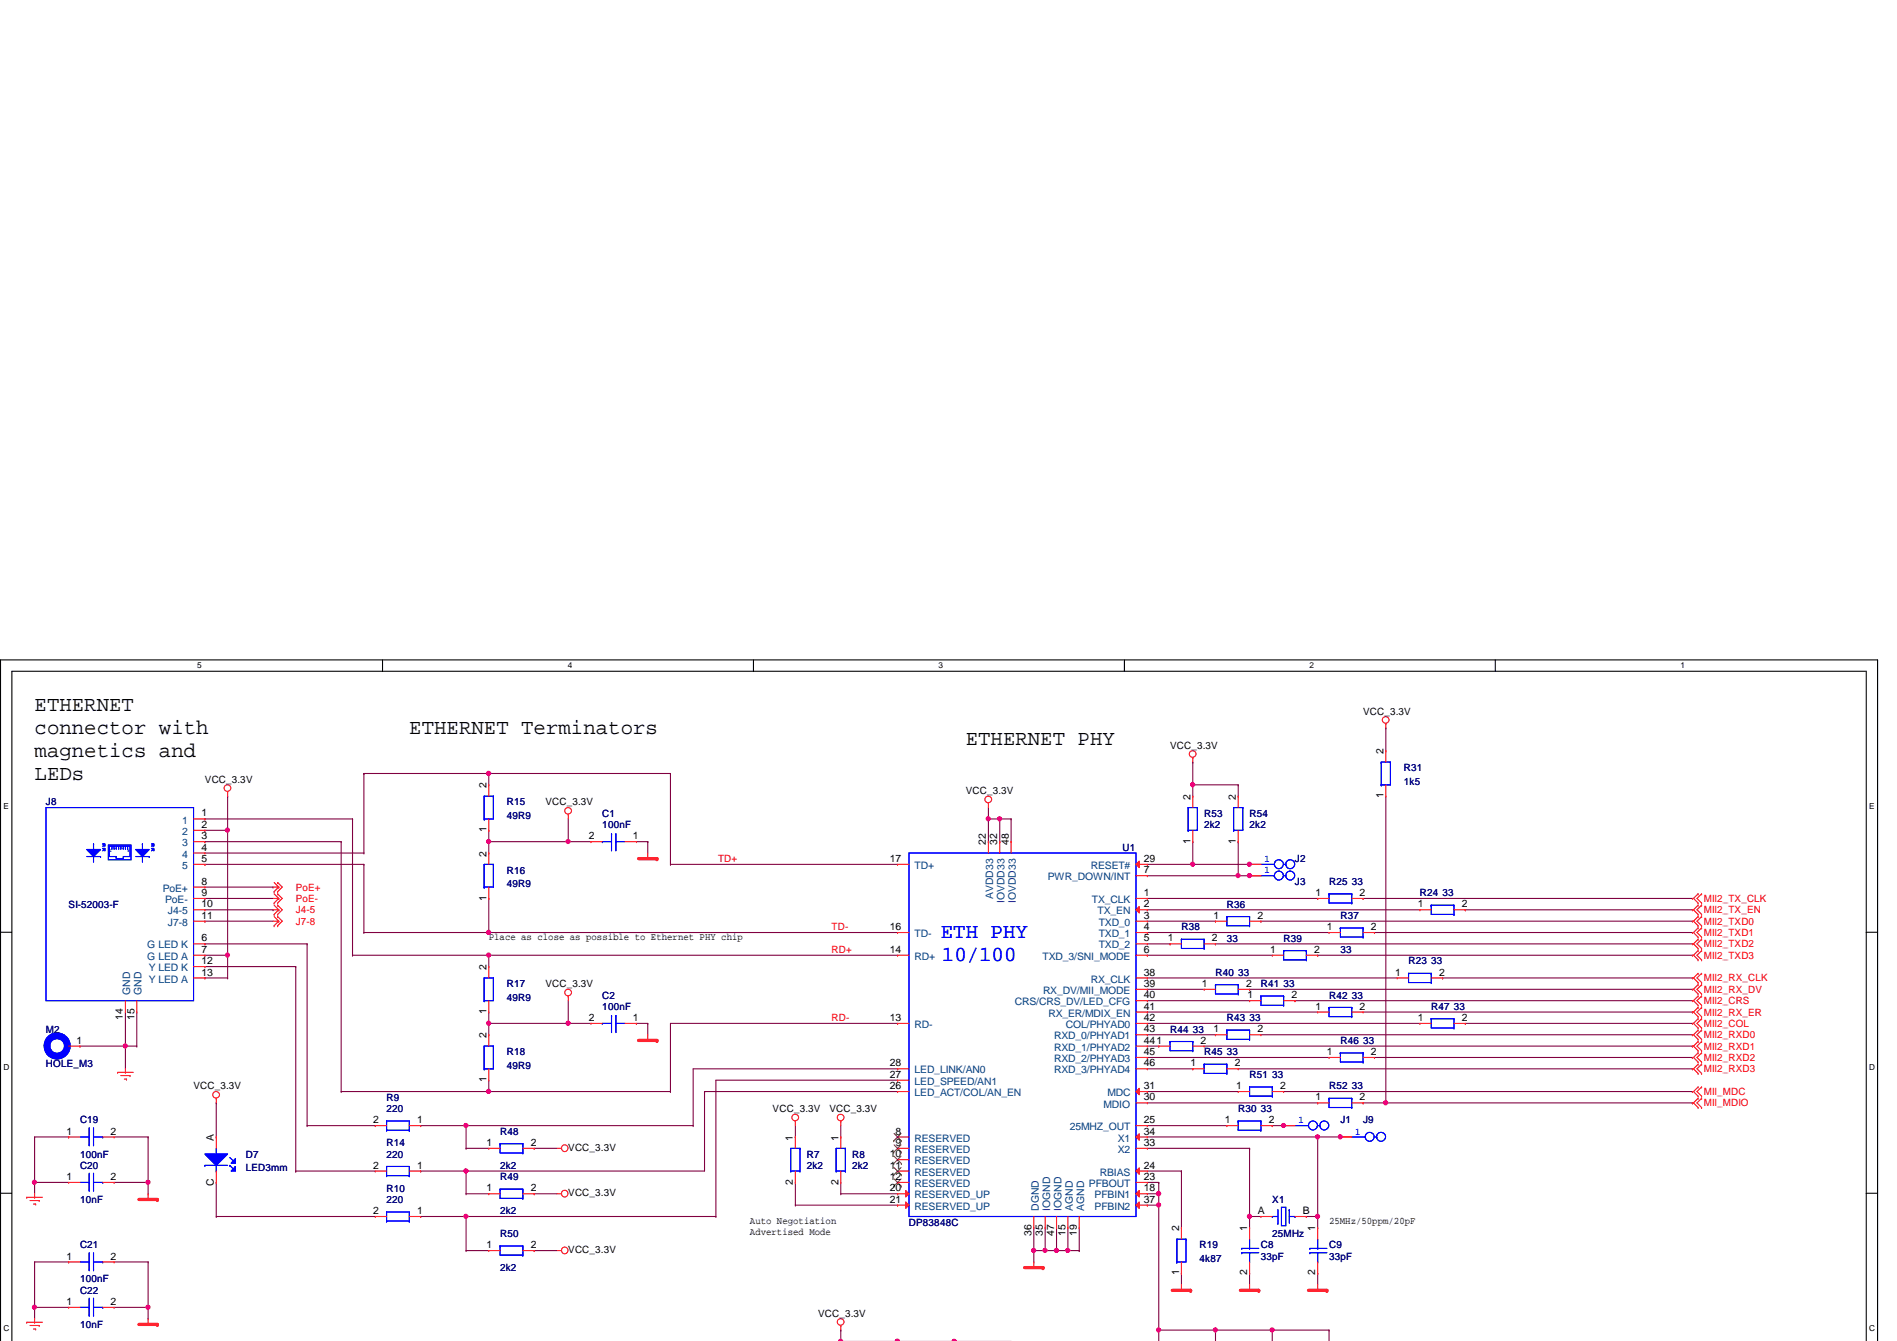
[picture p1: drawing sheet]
<svg xmlns="http://www.w3.org/2000/svg" width="297mm" height="210mm" viewBox="0 0 297 210" stroke-linecap="round" stroke-linejoin="round" font-family="sans-serif">
<defs><g id="words">
<g font-size="3.3">
<text x="5.4" y="111.3">ETHERNET</text>
<text x="5.4" y="114.9">connector with</text>
<text x="5.4" y="118.5">magnetics and</text>
<text x="64.1" y="114.9">ETHERNET Terminators</text>
<text x="151.2" y="116.6">ETHERNET PHY</text>
<text x="5.4" y="122.1">LEDs</text>
</g>
<g font-size="3.3" fill="#00f">
<text x="147.3" y="146.9">ETH PHY</text>
<text x="147.5" y="150.4">10/100</text>
</g>
<g font-size="1.6">
<text x="213.4" y="111.8">VCC_3.3V</text>
<text x="183.2" y="117.2">VCC_3.3V</text>
<text x="216.6" y="118.1" transform="rotate(-90 216.6 118.1)">2</text>
<text x="32.1" y="122.5">VCC_3.3V</text>
<text x="76.2" y="123.4" transform="rotate(-90 76.2 123.4)">2</text>
<text x="151.2" y="124.3">VCC_3.3V</text>
<text x="186.4" y="125.2" transform="rotate(-90 186.4 125.2)">2</text>
<text x="193.5" y="125.2" transform="rotate(-90 193.5 125.2)">2</text>
<text x="216.6" y="125" transform="rotate(-90 216.6 125)">1</text>
<text x="31.5" y="127.8">1</text>
<text x="31.5" y="129.6">2</text>
<text x="31.5" y="131.4">3</text>
<text x="76.2" y="130.3" transform="rotate(-90 76.2 130.3)">1</text>
<text x="85.4" y="126.1">VCC_3.3V</text>
<text x="92.2" y="131.4">2</text>
<text x="99.1" y="131.4">1</text>
<text x="31.5" y="133.1">4</text>
<text x="31.5" y="134.9">5</text>
<text x="76.2" y="134.1" transform="rotate(-90 76.2 134.1)">2</text>
<text x="139.3" y="134.9">17</text>
<text x="154.4" y="132.3" transform="rotate(-90 154.4 132.3)">22</text>
<text x="156.2" y="132.3" transform="rotate(-90 156.2 132.3)">32</text>
<text x="157.9" y="132.3" transform="rotate(-90 157.9 132.3)">48</text>
<text x="179.1" y="136.7">7</text>
<text x="179.1" y="134.9">29</text>
<text x="186.4" y="132.1" transform="rotate(-90 186.4 132.1)">1</text>
<text x="193.5" y="132.1" transform="rotate(-90 193.5 132.1)">1</text>
<text x="31.5" y="138.5">8</text>
<text x="31.5" y="140.3">9</text>
<text x="31.5" y="142">10</text>
<text x="31.5" y="143.8">11</text>
<text x="76.2" y="141" transform="rotate(-90 76.2 141)">1</text>
<text x="179.1" y="140.3">1</text>
<text x="179.1" y="142">2</text>
<text x="179.1" y="143.8">3</text>
<text x="190" y="143.8">1</text>
<text x="196.9" y="143.8">2</text>
<text x="206" y="140.3">1</text>
<text x="212.9" y="140.3">2</text>
<text x="222" y="142">1</text>
<text x="228.9" y="142">2</text>
<text x="31.5" y="147.4">6</text>
<text x="31.5" y="149.1">7</text>
<text x="76.5" y="147.2">Place as close as possible to Ethernet PHY chip</text>
<text x="139.3" y="149.1">14</text>
<text x="139.3" y="145.6">16</text>
<text x="179.1" y="145.6">4</text>
<text x="179.1" y="147.4">5</text>
<text x="179.1" y="149.1">6</text>
<text x="182.9" y="147.4">1</text>
<text x="189.8" y="147.4">2</text>
<text x="198.9" y="149.1">1</text>
<text x="205.8" y="149.1">2</text>
<text x="207.8" y="145.6">1</text>
<text x="214.7" y="145.6">2</text>
<text x="31.5" y="150.9">12</text>
<text x="31.5" y="152.7">13</text>
<text x="76.2" y="151.8" transform="rotate(-90 76.2 151.8)">2</text>
<text x="85.4" y="154.5">VCC_3.3V</text>
<text x="179.1" y="152.7">38</text>
<text x="179.1" y="154.5">39</text>
<text x="188.2" y="154.5">1</text>
<text x="195.1" y="154.5">2</text>
<text x="218.4" y="152.7">1</text>
<text x="225.3" y="152.7">2</text>
<text x="19.3" y="159.6" transform="rotate(-90 19.3 159.6)">14</text>
<text x="21" y="159.6" transform="rotate(-90 21 159.6)">15</text>
<text x="76.2" y="158.7" transform="rotate(-90 76.2 158.7)">1</text>
<text x="92.2" y="159.8">2</text>
<text x="99.1" y="159.8">1</text>
<text x="139.3" y="159.8">13</text>
<text x="179.1" y="156.3">40</text>
<text x="179.1" y="158">41</text>
<text x="179.1" y="159.8">42</text>
<text x="179.1" y="161.6">43</text>
<text x="190" y="161.6">1</text>
<text x="195.3" y="156.3">1</text>
<text x="196.9" y="161.6">2</text>
<text x="202.2" y="156.3">2</text>
<text x="206" y="158">1</text>
<text x="212.9" y="158">2</text>
<text x="222" y="159.8">1</text>
<text x="228.9" y="159.8">2</text>
<text x="12" y="163.4">1</text>
<text x="76.2" y="162.5" transform="rotate(-90 76.2 162.5)">2</text>
<text x="139.3" y="166.9">28</text>
<text x="179.1" y="163.4">441</text>
<text x="179.1" y="165.1">45</text>
<text x="179.1" y="166.9">46</text>
<text x="186.4" y="166.9">1</text>
<text x="188" y="163.4">2</text>
<text x="193.3" y="166.9">2</text>
<text x="207.8" y="165.1">1</text>
<text x="214.7" y="165.1">2</text>
<text x="30.3" y="170.5">VCC_3.3V</text>
<text x="76.2" y="169.4" transform="rotate(-90 76.2 169.4)">1</text>
<text x="139.3" y="170.5">26</text>
<text x="139.3" y="168.7">27</text>
<text x="179.1" y="172.3">30</text>
<text x="179.1" y="170.5">31</text>
<text x="193.5" y="170.5">1</text>
<text x="200.4" y="170.5">2</text>
<text x="206" y="172.3">1</text>
<text x="212.9" y="172.3">2</text>
<text x="10.4" y="177.6">1</text>
<text x="17.3" y="177.6">2</text>
<text x="33.5" y="178.5" transform="rotate(-90 33.5 178.5)">A</text>
<text x="58.4" y="175.8">2</text>
<text x="65.3" y="175.8">1</text>
<text x="76.2" y="179.4">1</text>
<text x="83.1" y="179.4">2</text>
<text x="121" y="174.1">VCC_3.3V</text>
<text x="124.2" y="178.5" transform="rotate(-90 124.2 178.5)">1</text>
<text x="129.9" y="174.1">VCC_3.3V</text>
<text x="131.3" y="178.5" transform="rotate(-90 131.3 178.5)">1</text>
<text x="140.2" y="177.6">8</text>
<text x="140.2" y="179.4">9</text>
<text x="179.1" y="175.8">25</text>
<text x="179.1" y="179.4">33</text>
<text x="179.1" y="177.6">34</text>
<text x="191.8" y="175.8">1</text>
<text x="198.7" y="175.8">2</text>
<text x="10.4" y="184.7">1</text>
<text x="17.3" y="184.7">2</text>
<text x="33.5" y="185.7" transform="rotate(-90 33.5 185.7)">C</text>
<text x="58.4" y="182.9">2</text>
<text x="65.3" y="182.9">1</text>
<text x="89" y="180.1">VCC_3.3V</text>
<text x="124.2" y="185.4" transform="rotate(-90 124.2 185.4)">2</text>
<text x="131.3" y="185.4" transform="rotate(-90 131.3 185.4)">2</text>
<text x="139.3" y="181.1">10</text>
<text x="139.3" y="182.9">11</text>
<text x="139.3" y="184.7">12</text>
<text x="179.1" y="184.7">23</text>
<text x="179.1" y="182.9">24</text>
<text x="58.4" y="190">2</text>
<text x="65.3" y="190">1</text>
<text x="76.2" y="186.5">1</text>
<text x="83.1" y="186.5">2</text>
<text x="89" y="187.2">VCC_3.3V</text>
<text x="117.4" y="191.6">Auto Negotiation</text>
<text x="139.3" y="186.5">20</text>
<text x="139.3" y="188.3">21</text>
<text x="179.1" y="186.5">18</text>
<text x="179.1" y="188.3">37</text>
<text x="196.9" y="190">A</text>
<text x="204" y="190">B</text>
<text x="208.1" y="191.6">25MHz/50ppm/20pF</text>
<text x="10.4" y="197.1">1</text>
<text x="17.3" y="197.1">2</text>
<text x="76.2" y="195.4">1</text>
<text x="83.1" y="195.4">2</text>
<text x="89" y="196.1">VCC_3.3V</text>
<text x="117.4" y="193.3">Advertised Mode</text>
<text x="161.5" y="193.4" transform="rotate(-90 161.5 193.4)">36</text>
<text x="163.3" y="193.4" transform="rotate(-90 163.3 193.4)">35</text>
<text x="165.1" y="193.4" transform="rotate(-90 165.1 193.4)">47</text>
<text x="166.8" y="193.4" transform="rotate(-90 166.8 193.4)">15</text>
<text x="168.6" y="193.4" transform="rotate(-90 168.6 193.4)">19</text>
<text x="184.6" y="192.7" transform="rotate(-90 184.6 192.7)">2</text>
<text x="195.3" y="192.7" transform="rotate(-90 195.3 192.7)">1</text>
<text x="205.9" y="192.7" transform="rotate(-90 205.9 192.7)">1</text>
<text x="184.6" y="199.6" transform="rotate(-90 184.6 199.6)">1</text>
<text x="195.3" y="199.6" transform="rotate(-90 195.3 199.6)">2</text>
<text x="205.9" y="199.6" transform="rotate(-90 205.9 199.6)">2</text>
<text x="10.4" y="204.3">1</text>
<text x="17.3" y="204.3">2</text>
<text x="128.1" y="206.1">VCC_3.3V</text>
</g>
<g font-size="1.6" fill="#000080">
<text x="219.8" y="120.7">R31</text>
<text x="219.8" y="122.9">1k5</text>
<text x="7.2" y="126.1">J8</text>
<text x="79.4" y="126.1">R15</text>
<text x="79.4" y="128.2">49R9</text>
<text x="94.3" y="127.8">C1</text>
<text x="94.3" y="129.6">100nF</text>
<text x="188.5" y="127.8">R53</text>
<text x="188.5" y="129.6">2k2</text>
<text x="195.7" y="127.8">R54</text>
<text x="195.7" y="129.6">2k2</text>
<text x="79.4" y="136.7">R16</text>
<text x="175.8" y="133.2">U1</text>
<text x="202.8" y="135">J2</text>
<text x="10.7" y="142.1">SI-52003-F</text>
<text x="79.4" y="138.9">49R9</text>
<text x="192.1" y="142.1">R36</text>
<text x="202.8" y="138.5">J3</text>
<text x="208.1" y="138.5">R25 33</text>
<text x="209.9" y="143.8">R37</text>
<text x="222.3" y="140.3">R24 33</text>
<text x="185" y="145.6">R38</text>
<text x="192.1" y="147.4">33</text>
<text x="201" y="147.4">R39</text>
<text x="209.9" y="149.2">33</text>
<text x="79.4" y="154.5">R17</text>
<text x="190.3" y="152.7">R40 33</text>
<text x="197.4" y="154.5">R41 33</text>
<text x="220.6" y="151">R23 33</text>
<text x="7.2" y="161.6">M2</text>
<text x="79.4" y="156.6">49R9</text>
<text x="94.3" y="156.3">C2</text>
<text x="94.3" y="158.1">100nF</text>
<text x="183.2" y="161.6">R44 33</text>
<text x="192.1" y="159.9">R43 33</text>
<text x="208.1" y="156.3">R42 33</text>
<text x="224.1" y="158.1">R47 33</text>
<text x="7.2" y="167">HOLE_M3</text>
<text x="79.4" y="165.2">R18</text>
<text x="79.4" y="167.3">49R9</text>
<text x="188.5" y="165.2">R45 33</text>
<text x="209.9" y="163.4">R46 33</text>
<text x="60.5" y="172.3">R9</text>
<text x="195.7" y="168.7">R51 33</text>
<text x="208.1" y="170.5">R52 33</text>
<text x="12.5" y="175.9">C19</text>
<text x="60.5" y="179.4">R14</text>
<text x="60.5" y="174.1">220</text>
<text x="78.3" y="177.6">R48</text>
<text x="193.9" y="174.1">R30 33</text>
<text x="209.9" y="175.9">J1</text>
<text x="213.4" y="175.9">J9</text>
<text x="12.5" y="183">C20</text>
<text x="12.5" y="181.2">100nF</text>
<text x="38.5" y="181.2">D7</text>
<text x="38.5" y="183.3">LED3mm</text>
<text x="60.5" y="181.2">220</text>
<text x="78.3" y="184.7">R49</text>
<text x="78.3" y="183">2k2</text>
<text x="126.3" y="181.2">R7</text>
<text x="126.3" y="183">2k2</text>
<text x="133.4" y="181.2">R8</text>
<text x="133.4" y="183">2k2</text>
<text x="12.5" y="188.3">10nF</text>
<text x="60.5" y="186.5">R10</text>
<text x="60.5" y="188.3">220</text>
<text x="78.3" y="190.1">2k2</text>
<text x="142.3" y="191.9">DP83848C</text>
<text x="199.2" y="188.3">X1</text>
<text x="12.5" y="195.4">C21</text>
<text x="78.3" y="193.6">R50</text>
<text x="187.8" y="195.4">R19</text>
<text x="187.8" y="197.5">4k87</text>
<text x="197.4" y="195.4">C8</text>
<text x="197.4" y="197.2">33pF</text>
<text x="199.2" y="193.6">25MHz</text>
<text x="208.1" y="195.4">C9</text>
<text x="208.1" y="197.2">33pF</text>
<text x="12.5" y="202.5">C22</text>
<text x="12.5" y="200.7">100nF</text>
<text x="78.3" y="199">2k2</text>
<text x="12.5" y="207.9">10nF</text>
</g>
<g font-size="1.6" fill="#004080">
<text x="28.5" y="128.9">1</text>
<text x="28.5" y="130.7">2</text>
<text x="28.5" y="132.5">3</text>
<text x="28.5" y="134.2">4</text>
<text x="28.5" y="136">5</text>
<text x="143.2" y="136">TD+</text>
<text x="164.1" y="137.8">PWR_DOWN/INT</text>
<text x="170.8" y="136">RESET#</text>
<text x="25.5" y="139.6">PoE+</text>
<text x="25.9" y="141.4">PoE-</text>
<text x="26.3" y="143.1">J4-5</text>
<text x="155.5" y="140.8" transform="rotate(-90 155.5 140.8)">AVDD33</text>
<text x="157.3" y="141.4" transform="rotate(-90 157.3 141.4)">IOVDD33</text>
<text x="159.1" y="141.4" transform="rotate(-90 159.1 141.4)">IOVDD33</text>
<text x="171" y="141.4">TX_CLK</text>
<text x="171.9" y="143.1">TX_EN</text>
<text x="23.1" y="148.5">G LED K</text>
<text x="26.3" y="144.9">J7-8</text>
<text x="143.2" y="146.7">TD-</text>
<text x="172" y="144.9">TXD_0</text>
<text x="172" y="146.7">TXD_1</text>
<text x="172" y="148.5">TXD_2</text>
<text x="20.4" y="155.7" transform="rotate(-90 20.4 155.7)">GND</text>
<text x="22.2" y="155.7" transform="rotate(-90 22.2 155.7)">GND</text>
<text x="23.1" y="150.2">G LED A</text>
<text x="23.3" y="152">Y LED K</text>
<text x="23.3" y="153.8">Y LED A</text>
<text x="143.2" y="150.2">RD+</text>
<text x="163.2" y="150.2">TXD_3/SNI_MODE</text>
<text x="163.3" y="155.6">RX_DV/MII_MODE</text>
<text x="170.8" y="153.8">RX_CLK</text>
<text x="143.2" y="160.9">RD-</text>
<text x="158.9" y="157.4">CRS/CRS_DV/LED_CFG</text>
<text x="164.2" y="159.1">RX_ER/MDIX_EN</text>
<text x="166.9" y="160.9">COL/PHYAD0</text>
<text x="165.1" y="162.7">RXD_0/PHYAD1</text>
<text x="165.1" y="164.5">RXD_1/PHYAD2</text>
<text x="165.1" y="166.2">RXD_2/PHYAD3</text>
<text x="143.2" y="171.6">LED_ACT/COL/AN_EN</text>
<text x="143.2" y="169.8">LED_SPEED/AN1</text>
<text x="143.2" y="168">LED_LINK/AN0</text>
<text x="165.1" y="168">RXD_3/PHYAD4</text>
<text x="172.8" y="173.4">MDIO</text>
<text x="173.4" y="171.6">MDC</text>
<text x="143.2" y="178.7">RESERVED</text>
<text x="167.5" y="176.9">25MHZ_OUT</text>
<text x="175" y="178.7">X1</text>
<text x="143.2" y="180.5">RESERVED</text>
<text x="143.2" y="182.2">RESERVED</text>
<text x="143.2" y="184">RESERVED</text>
<text x="143.2" y="185.8">RESERVED</text>
<text x="170.5" y="185.8">PFBOUT</text>
<text x="172.2" y="184">RBIAS</text>
<text x="175" y="180.5">X2</text>
<text x="143.2" y="187.6">RESERVED_UP</text>
<text x="143.2" y="189.4">RESERVED_UP</text>
<text x="162.6" y="189.5" transform="rotate(-90 162.6 189.5)">DGND</text>
<text x="164.4" y="189.5" transform="rotate(-90 164.4 189.5)">IOGND</text>
<text x="166.2" y="189.5" transform="rotate(-90 166.2 189.5)">IOGND</text>
<text x="168" y="189.5" transform="rotate(-90 168 189.5)">AGND</text>
<text x="169.8" y="189.5" transform="rotate(-90 169.8 189.5)">AGND</text>
<text x="171.4" y="187.6">PFBIN1</text>
<text x="171.4" y="189.4">PFBIN2</text>
</g>
<g font-size="1.6" fill="#f00">
<text x="112.4" y="135">TD+</text>
<text x="46.3" y="139.4">PoE+</text>
<text x="46.3" y="141.2">PoE-</text>
<text x="46.3" y="143">J4-5</text>
<text x="266.8" y="141.2">MII2_TX_CLK</text>
<text x="266.8" y="143">MII2_TX_EN</text>
<text x="46.3" y="144.7">J7-8</text>
<text x="130.2" y="145.6">TD-</text>
<text x="130.2" y="149.2">RD+</text>
<text x="266.8" y="146.5">MII2_TXD1</text>
<text x="266.8" y="144.7">MII2_TXD0</text>
<text x="266.8" y="148.3">MII2_TXD2</text>
<text x="266.8" y="153.6">MII2_RX_CLK</text>
<text x="266.8" y="150.1">MII2_TXD3</text>
<text x="266.8" y="155.4">MII2_RX_DV</text>
<text x="130.2" y="159.9">RD-</text>
<text x="266.8" y="159">MII2_RX_ER</text>
<text x="266.8" y="160.7">MII2_COL</text>
<text x="266.8" y="157.2">MII2_CRS</text>
<text x="266.8" y="164.3">MII2_RXD1</text>
<text x="266.8" y="162.5">MII2_RXD0</text>
<text x="266.8" y="166.1">MII2_RXD2</text>
<text x="266.8" y="167.9">MII2_RXD3</text>
<text x="266.8" y="173.2">MII_MDIO</text>
<text x="266.8" y="171.4">MII_MDC</text>
</g>
<g font-size="1.6" fill="#00f">
<text x="198" y="134.9">1</text>
<text x="198" y="136.7">1</text>
<text x="203.3" y="175.8">1</text>
<text x="212.2" y="177.6">1</text>
</g>
<g font-size="1.3">
<text x="30.9" y="104.6">5</text>
<text x="88.9" y="104.6">4</text>
<text x="147" y="104.6">3</text>
<text x="205.1" y="104.6">2</text>
<text x="263.1" y="104.6">1</text>
<text x=".5" y="126.6">E</text>
<text x="292.7" y="126.6">E</text>
<text x=".5" y="167.5">D</text>
<text x="292.7" y="167.5">D</text>
<text x=".5" y="208.3">C</text>
<text x="292.7" y="208.3">C</text>
</g>
<g font-size=".7" fill="#00f">
<text x="17.1" y="133.4">1</text>
<text x="20" y="133.4">8</text>
</g>
</g></defs>
<path d="M.1 209.9v-106.6h293.9v106.6M1.9 209.9v-104.8h290.3v104.8" fill="none" stroke="#000" stroke-width=".17"/>
<path d="M30.9 103.5h.6v1.4h-.6z" fill="#fff"/>
<path d="M59.9 103.3v1.8" fill="none" stroke="#000" stroke-width=".17"/>
<path d="M88.9 103.5h.7v1.4h-.7z" fill="#fff"/>
<path d="M118 103.3v1.8" fill="none" stroke="#000" stroke-width=".17"/>
<path d="M147 103.5h.7v1.4h-.7z" fill="#fff"/>
<path d="M176.1 103.3v1.8" fill="none" stroke="#000" stroke-width=".17"/>
<path d="M205.1 103.5h.6v1.4h-.6z" fill="#fff"/>
<path d="M234.1 103.3v1.8" fill="none" stroke="#000" stroke-width=".17"/>
<g fill="#fff">
<path d="M263.1 103.5h.7v1.4h-.7z"/>
<path d="M.5 125.5h.9v1.4h-.9z"/>
<path d="M292.7 125.5h.8v1.4h-.8z"/>
<path d="M.5 166.3h.9v1.4h-.9z"/>
<path d="M292.7 166.3h.9v1.4h-.9z"/>
</g>
<path d="M.1 145.9h1.8M292.2 145.9h1.8" fill="none" stroke="#000" stroke-width=".17"/>
<g fill="#fff">
<path d="M.5 207.2h.9v1.4h-.9z"/>
<path d="M292.7 207.2h.9v1.4h-.9z"/>
</g>
<path d="M.1 186.8h1.8M292.2 186.8h1.8" fill="none" stroke="#000" stroke-width=".17"/>
<path d="M99.6 131.7h1.8M101.4 131.7h.1M101.4 131.7v1.8M181.4 208.2h.1M181.4 208.2h8.9M199.2 208.2h.1M199.2 208.2h8.9" fill="none" stroke="#800040" stroke-width=".17"/>
<circle cx="181.4" cy="208.2" r=".32" fill="#f0f"/>
<circle cx="181.4" cy="208.2" r=".32" fill="none" stroke="#f0f" stroke-width=".17"/>
<path d="M154.8 128.2h1.7M156.5 128.2h.1M99.6 160.2h.1M99.6 160.2h1.8M161.9 195.7h.1M161.9 192.2v3.5M206.3 199.3h.1M206.3 199.3v1.8M190.3 208.2h.1M190.3 208.2v1.7M208.1 208.2h.1M208.1 208.2v1.7" fill="none" stroke="#800040" stroke-width=".17"/>
<circle cx="154.7" cy="128.2" r=".32" fill="#f0f"/>
<circle cx="154.7" cy="128.2" r=".32" fill="none" stroke="#f0f" stroke-width=".17"/>
<path d="M195.7 190.4h.1M195.7 190.4v1.8" fill="none" stroke="#800040" stroke-width=".17"/>
<circle cx="195.6" cy="190.4" r=".32" fill="#f0f"/>
<circle cx="195.6" cy="190.4" r=".32" fill="none" stroke="#f0f" stroke-width=".17"/>
<path d="M105 135.3h.1M105 135.3h35.5M124.5 178h.1M124.5 176.2v1.8M195.7 190.4h.1M195.7 190.4h1.7M199.2 208.2h.1M199.2 208.2v1.7" fill="none" stroke="#800040" stroke-width=".17"/>
<circle cx="199.2" cy="208.2" r=".32" fill="#f0f"/>
<circle cx="199.2" cy="208.2" r=".32" fill="none" stroke="#f0f" stroke-width=".17"/>
<path d="M163.7 195.7h1.7M165.4 195.7h.1M167.2 195.7h1.8M169 195.7h.1M169 192.2v3.5" fill="none" stroke="#800040" stroke-width=".17"/>
<circle cx="165.4" cy="195.7" r=".32" fill="#f0f"/>
<circle cx="165.4" cy="195.7" r=".32" fill="none" stroke="#f0f" stroke-width=".17"/>
<path d="M73 183.3h.1M73 183.3h37.3" fill="none" stroke="#800040" stroke-width=".17"/>
<circle cx="73" cy="183.3" r=".32" fill="#f0f"/>
<circle cx="73" cy="183.3" r=".32" fill="none" stroke="#f0f" stroke-width=".17"/>
<path d="M156.5 131.7h.1M156.5 128.2v3.5M105 160.2h35.5M140.5 160.2h.1" fill="none" stroke="#800040" stroke-width=".17"/>
<path d="M149.1 209.8a.29 .29 0 0 1 .4-.2 .29 .29 0 0 1 .2 .3h-.6z" fill-rule="evenodd" fill="#f0f"/>
<path d="M149.7 209.9a.32 .32 0 0 0-.3-.3 .32 .32 0 0 0-.3 .3M149.7 209.9h.1" fill="none" stroke="#f0f" stroke-width=".17"/>
<g fill="none" stroke="#800040" stroke-width=".17">
<path d="M76.5 146h.1M76.5 146h64M108.5 167.3h32M112.1 169.1v21.3M131.7 178h.1M131.7 176.2v1.8M140.5 167.3h.1M33.9 190.4h.1M33.9 190.4h24.9M112.1 190.4h.1M131.7 186.9h8.8M140.5 186.9h.1"/>
<path d="M163.7 195.7h.1M163.7 192.2v3.5"/>
</g>
<circle cx="76.5" cy="145.9" r=".32" fill="#f0f"/>
<circle cx="76.5" cy="145.9" r=".32" fill="none" stroke="#f0f" stroke-width=".17"/>
<path d="M73 176.2h.1M73 176.2h35.5" fill="none" stroke="#800040" stroke-width=".17"/>
<circle cx="73" cy="176.2" r=".32" fill="#f0f"/>
<circle cx="73" cy="176.2" r=".32" fill="none" stroke="#f0f" stroke-width=".17"/>
<g fill="none" stroke="#800040" stroke-width=".17">
<path d="M48.1 176.2h.1M48.1 176.2h10.7M108.5 176.2h.1M108.5 167.3v8.9M179.7 179.7h16M195.7 179.7h.1M124.5 188.6h16M131.7 186.9h.1M131.7 185.1v1.8M140.5 188.6h.1M179.7 185.1h1.7M179.7 186.9h1.7"/>
<path d="M181.4 185.1h.1M181.4 186.9h.1M185 199.3h.1M185 199.3v1.8"/>
</g>
<circle cx="181.4" cy="186.8" r=".32" fill="#f0f"/>
<circle cx="181.4" cy="186.8" r=".32" fill="none" stroke="#f0f" stroke-width=".17"/>
<path d="M158.3 131.7h.1M158.3 128.2v3.5M179.7 178h26.6M206.3 178h.1" fill="none" stroke="#800040" stroke-width=".17"/>
<circle cx="206.3" cy="177.9" r=".32" fill="#f0f"/>
<circle cx="206.3" cy="177.9" r=".32" fill="none" stroke="#f0f" stroke-width=".17"/>
<path d="M161.9 195.7h1.8M163.7 195.7h.1" fill="none" stroke="#800040" stroke-width=".17"/>
<circle cx="161.9" cy="195.7" r=".32" fill="#f0f"/>
<circle cx="161.9" cy="195.7" r=".32" fill="none" stroke="#f0f" stroke-width=".17"/>
<circle cx="163.6" cy="195.7" r=".32" fill="#f0f"/>
<circle cx="163.6" cy="195.7" r=".32" fill="none" stroke="#f0f" stroke-width=".17"/>
<path d="M73 190.4h.1M73 190.4h39.1M181.4 185.1h.1M181.4 185.1v1.8" fill="none" stroke="#800040" stroke-width=".17"/>
<circle cx="73" cy="190.4" r=".32" fill="#f0f"/>
<circle cx="73" cy="190.4" r=".32" fill="none" stroke="#f0f" stroke-width=".17"/>
<path d="M154.8 128.2h.1M154.8 126.4v1.8M112.1 169.1h28.4M140.5 169.1h.1M181.4 188.6h.1M181.4 188.6v19.6" fill="none" stroke="#800040" stroke-width=".17"/>
<circle cx="181.4" cy="188.6" r=".32" fill="#f0f"/>
<circle cx="181.4" cy="188.6" r=".32" fill="none" stroke="#f0f" stroke-width=".17"/>
<path d="M156.5 128.2h1.8M158.3 128.2h.1M101.4 160.2h.1M101.4 160.2v1.8M179.7 183.3h5.3M185 183.3h.1" fill="none" stroke="#800040" stroke-width=".17"/>
<circle cx="156.5" cy="128.2" r=".32" fill="#f0f"/>
<circle cx="156.5" cy="128.2" r=".32" fill="none" stroke="#f0f" stroke-width=".17"/>
<path d="M165.4 195.7h1.8M167.2 195.7h.1M167.2 192.2v3.5" fill="none" stroke="#800040" stroke-width=".17"/>
<circle cx="167.2" cy="195.7" r=".32" fill="#f0f"/>
<circle cx="167.2" cy="195.7" r=".32" fill="none" stroke="#f0f" stroke-width=".17"/>
<path d="M154.8 131.7h.1M154.8 128.2v3.5M124.5 188.6h.1M124.5 185.1v3.5M185 183.3h.1M185 183.3v8.9M204.6 190.4h.1M204.6 190.4h1.7M131.7 208.2h.1M131.7 208.2v1.7M181.4 208.2h.1M181.4 208.2v1.7" fill="none" stroke="#800040" stroke-width=".17"/>
<path d="M140.2 209.8a.29 .29 0 0 1 .4-.2 .29 .29 0 0 1 .2 .3h-.6z" fill-rule="evenodd" fill="#f0f"/>
<path d="M140.8 209.9a.32 .32 0 0 0-.3-.3 .32 .32 0 0 0-.3 .3M140.8 209.9h.1" fill="none" stroke="#f0f" stroke-width=".17"/>
<path d="M131.4 209.8a.29 .29 0 0 1 .3-.2 .29 .29 0 0 1 .2 .3h-.6z" fill-rule="evenodd" fill="#f0f"/>
<path d="M131.9 209.9a.32 .32 0 0 0-.3-.3 .32 .32 0 0 0-.3 .3M131.9 209.9h.1" fill="none" stroke="#f0f" stroke-width=".17"/>
<path d="M76.5 149.5h.1M76.5 149.5h64M161.9 197.5h.1M161.9 195.7v1.8M165.4 195.7h.1M165.4 192.2v3.5" fill="none" stroke="#800040" stroke-width=".17"/>
<circle cx="76.5" cy="149.5" r=".32" fill="#f0f"/>
<circle cx="76.5" cy="149.5" r=".32" fill="none" stroke="#f0f" stroke-width=".17"/>
<path d="M195.7 199.3h.1M195.7 199.3v1.8M206.3 190.4h.1M206.3 190.4v1.8" fill="none" stroke="#800040" stroke-width=".17"/>
<circle cx="206.3" cy="190.4" r=".32" fill="#f0f"/>
<circle cx="206.3" cy="190.4" r=".32" fill="none" stroke="#f0f" stroke-width=".17"/>
<path d="M76.5 131.7h.1M76.5 131.7v1.8M110.3 170.9h.1M110.3 170.9h30.2M110.3 170.9v12.4" fill="none" stroke="#800040" stroke-width=".17"/>
<circle cx="76.5" cy="131.7" r=".32" fill="#f0f"/>
<circle cx="76.5" cy="131.7" r=".32" fill="none" stroke="#f0f" stroke-width=".17"/>
<path d="M76.5 121.1h.1M76.5 121.1v1.8M76.5 121.1h28.5M76.5 140.6h.1M76.5 140.6v5.4" fill="none" stroke="#800040" stroke-width=".17"/>
<circle cx="76.5" cy="121" r=".32" fill="#f0f"/>
<circle cx="76.5" cy="121" r=".32" fill="none" stroke="#f0f" stroke-width=".17"/>
<path d="M105 121.1h.1M105 121.1v14.2M76.5 149.5h.1M76.5 149.5v1.8M76.5 170.9h.1M76.5 170.9h28.5M105 170.9h.1M105 160.2v10.7" fill="none" stroke="#800040" stroke-width=".17"/>
<circle cx="76.5" cy="170.8" r=".32" fill="#f0f"/>
<circle cx="76.5" cy="170.8" r=".32" fill="none" stroke="#f0f" stroke-width=".17"/>
<path d="M76.5 130h.1M76.5 130v1.7M89 131.7h.1M89 131.7h3.5M89 128.2v3.5M76.5 158.4v3.6M76.5 170.9h.1M76.5 160.2h.1M76.5 162h.1M76.5 169.1v1.8M89 160.2h.1M89 160.2h3.5" fill="none" stroke="#800040" stroke-width=".17"/>
<circle cx="89" cy="131.7" r=".32" fill="#f0f"/>
<circle cx="89" cy="131.7" r=".32" fill="none" stroke="#f0f" stroke-width=".17"/>
<path d="M76.5 131.7h.1M76.5 131.7h12.5" fill="none" stroke="#800040" stroke-width=".17"/>
<path d="M140.2 209.8a.29 .29 0 0 1 .4-.2 .29 .29 0 0 1 .2 .3h-.6z" fill-rule="evenodd" fill="#f0f"/>
<path d="M140.8 209.9a.32 .32 0 0 0-.3-.3 .32 .32 0 0 0-.3 .3M140.8 209.9h.1" fill="none" stroke="#f0f" stroke-width=".17"/>
<path d="M179.7 137.1h14.2M193.9 137.1h.1M179.7 176.2h.1M179.7 176.2h12.4M195.7 179.7h.1M195.7 179.7v10.7M206.3 178h.1M206.3 178v12.4" fill="none" stroke="#800040" stroke-width=".17"/>
<circle cx="193.9" cy="137" r=".32" fill="#f0f"/>
<circle cx="193.9" cy="137" r=".32" fill="none" stroke="#f0f" stroke-width=".17"/>
<path d="M186.8 135.3h.1M186.8 135.3h8.9" fill="none" stroke="#800040" stroke-width=".17"/>
<circle cx="195.6" cy="135.3" r=".32" fill="#f0f"/>
<circle cx="195.6" cy="135.3" r=".32" fill="none" stroke="#f0f" stroke-width=".17"/>
<circle cx="186.7" cy="135.3" r=".32" fill="#f0f"/>
<circle cx="186.7" cy="135.3" r=".32" fill="none" stroke="#f0f" stroke-width=".17"/>
<g fill="none" stroke="#800040" stroke-width=".17">
<path d="M179.7 158.4h.1M179.7 154.9h.1M179.7 146h.1M179.7 149.5h.1M179.7 153.1h.1M179.7 142.4h.1M179.7 158.4h26.6M179.7 156.6h16M179.7 154.9h8.8M179.7 144.2h10.6M179.7 146h28.4M179.7 147.7h3.5"/>
<path d="M179.7 149.5h19.5M179.7 153.1h39.1M179.7 142.4h42.6M179.7 140.6h26.6M183.2 147.7h.1M190.3 144.2h.1M195.7 156.6h.1M206.3 140.6h.1M179.7 165.5h.1M179.7 167.3h7.1M179.7 165.5h28.4M179.7 163.7h1.7"/>
<path d="M181.4 163.7h.1M186.8 167.3h.1M190.3 208.2h.1M190.3 208.2h8.9"/>
</g>
<circle cx="190.3" cy="208.2" r=".32" fill="#f0f"/>
<circle cx="190.3" cy="208.2" r=".32" fill="none" stroke="#f0f" stroke-width=".17"/>
<path d="M179.7 188.6h.1M181.4 186.9h.1M181.4 186.9v1.7h-1.7" fill="none" stroke="#800040" stroke-width=".17"/>
<circle cx="181.4" cy="186.8" r=".32" fill="#f0f"/>
<circle cx="181.4" cy="186.8" r=".32" fill="none" stroke="#f0f" stroke-width=".17"/>
<path d="M35.6 130h.1M35.6 130v19.5M229.4 160.2h.1M229.4 160.2h35.6" fill="none" stroke="#800040" stroke-width=".17"/>
<circle cx="35.6" cy="149.5" r=".32" fill="#f0f"/>
<circle cx="35.6" cy="149.5" r=".32" fill="none" stroke="#f0f" stroke-width=".17"/>
<circle cx="35.6" cy="129.9" r=".32" fill="#f0f"/>
<circle cx="35.6" cy="129.9" r=".32" fill="none" stroke="#f0f" stroke-width=".17"/>
<g fill="none" stroke="#800040" stroke-width=".17">
<path d="M32.1 128.2h.1M32.1 128.2h23.1M55.2 128.2h.1M55.2 128.2v21.3M57 121.1h.1M57 135.3h.1M57 121.1v12.4M57 135.3v10.7M46.3 151.3v32M48.1 147.7h.1M48.1 147.7v28.5M55.2 149.5h.1"/>
<path d="M55.2 149.5h21.3M33.9 172.6h.1M33.9 172.6v5.4M199.2 176.2h.1M199.2 176.2h1.8M46.3 183.3h.1M46.3 183.3h12.5"/>
</g>
<circle cx="201" cy="176.2" r=".32" fill="#f0f"/>
<circle cx="201" cy="176.2" r=".32" fill="none" stroke="#f0f" stroke-width=".17"/>
<path d="M206.3 178h.1M206.3 178h3.6" fill="none" stroke="#800040" stroke-width=".17"/>
<circle cx="209.9" cy="177.9" r=".32" fill="#f0f"/>
<circle cx="209.9" cy="177.9" r=".32" fill="none" stroke="#f0f" stroke-width=".17"/>
<g fill="none" stroke="#800040" stroke-width=".17">
<path d="M217 114h.1M217 114v3.5M217 124.6v48M195.7 154.9h.1M195.7 154.9h69.3M53.4 170.9h.1M53.4 170.9h23.1M188.5 163.7h76.5M193.9 167.3h71.1M197.4 162h67.6M215.2 165.5h49.8M217 172.6h.1"/>
<path d="M217 172.6h48M265 162h.1M265 163.7h.1M265 165.5h.1M265 167.3h.1M265 172.6h.1"/>
</g>
<circle cx="217" cy="172.6" r=".32" fill="#f0f"/>
<circle cx="217" cy="172.6" r=".32" fill="none" stroke="#f0f" stroke-width=".17"/>
<g fill="none" stroke="#800040" stroke-width=".17">
<path d="M32.1 131.7h.1M32.1 135.3h.1M32.1 130h.1M32.1 131.7h21.3M32.1 133.5h24.9M32.1 135.3h24.9M32.1 138.9h10.7M35.6 124.6h.1M35.6 124.6v5.4h-3.5M42.8 138.9h.1M53.4 131.7h.1M53.4 131.7v39.2"/>
<path d="M57 133.5h.1M57 121.1h.1M57 121.1h19.5M19.6 158.4v8.9M21.4 158.4v5.3M32.1 149.5h.1M32.1 153.1h.1M32.1 147.7h.1M32.1 140.6h.1M32.1 144.2h.1M32.1 149.5h3.5v3.6M32.1 153.1h3.5"/>
<path d="M32.1 147.7h16M32.1 151.3h14.2M32.1 140.6h10.7M32.1 142.4h10.7M32.1 144.2h10.7M35.6 153.1h.1M42.8 142.4h.1M46.3 151.3h.1M57 146h.1M57 146h19.5M190.3 147.7h.1M190.3 147.7h74.7"/>
<path d="M197.4 144.2h.1M197.4 144.2h67.6M202.8 156.6h.1M202.8 156.6h62.2M206.3 149.5h.1M206.3 149.5h58.7M213.4 140.6h.1M213.4 140.6h51.6M213.4 158.4h51.6M215.2 146h.1M215.2 146h49.8M225.9 153.1h.1"/>
<path d="M225.9 153.1h39.1M229.4 142.4h.1M229.4 142.4h35.6M265 158.4h.1M12.5 163.7h.1M12.5 163.7h8.9M19.6 163.7h.1M21.4 163.7h.1M33.9 185.1h.1M33.9 185.1v5.3"/>
</g>
<circle cx="19.6" cy="163.7" r=".32" fill="#f0f"/>
<circle cx="19.6" cy="163.7" r=".32" fill="none" stroke="#f0f" stroke-width=".17"/>
<path d="M5.4 204.6h.1M5.4 204.6v1.8" fill="none" stroke="#800040" stroke-width=".17"/>
<circle cx="5.4" cy="204.6" r=".32" fill="#f0f"/>
<circle cx="5.4" cy="204.6" r=".32" fill="none" stroke="#f0f" stroke-width=".17"/>
<path d="M5.4 197.5h.1M5.4 185.1h.1M5.4 197.5h5.3M5.4 185.1v1.8M5.4 197.5v7.1M10.7 197.5h.1M5.4 204.6h.1M5.4 204.6h5.3" fill="none" stroke="#800040" stroke-width=".17"/>
<circle cx="5.4" cy="185.1" r=".32" fill="#f0f"/>
<circle cx="5.4" cy="185.1" r=".32" fill="none" stroke="#f0f" stroke-width=".17"/>
<path d="M5.4 178h.1M5.4 178h5.3M5.4 178v7.1M10.7 178h.1M5.4 185.1h.1M5.4 185.1h5.3M17.9 197.5h5.3M23.2 197.5h.1M23.2 197.5v7.1M17.9 204.6h5.3M23.2 204.6h.1" fill="none" stroke="#800040" stroke-width=".17"/>
<circle cx="23.2" cy="204.6" r=".32" fill="#f0f"/>
<circle cx="23.2" cy="204.6" r=".32" fill="none" stroke="#f0f" stroke-width=".17"/>
<path d="M17.9 178h5.3M23.2 178h.1M23.2 178v8.9M17.9 185.1h5.3M23.2 185.1h.1M23.2 186.9h.1M23.2 206.4h.1M23.2 204.6v1.8" fill="none" stroke="#800040" stroke-width=".17"/>
<circle cx="23.2" cy="185.1" r=".32" fill="#f0f"/>
<circle cx="23.2" cy="185.1" r=".32" fill="none" stroke="#f0f" stroke-width=".17"/>
<g fill="none" stroke="#800040" stroke-width=".17">
<path d="M89 156.6v3.6M65.9 176.2h.1M65.9 176.2h7.1M73 179.7h.1M73 176.2h.1M73 179.7h3.5M73 176.2v3.5M83.6 179.7h.1M83.6 179.7h3.6M89 160.2h.1M179.7 160.2h.1M179.7 160.2h42.6"/>
<path d="M179.7 162h10.6M190.3 162h.1M65.9 183.3h.1M65.9 190.4h.1M65.9 183.3h7.1M65.9 190.4h7.1M73 186.9h.1M73 183.3h.1M73 195.7h.1M73 190.4h.1M73 183.3v3.6M73 190.4v5.3"/>
<path d="M73 186.9h3.5M73 195.7h3.5M83.6 195.7h.1M83.6 186.9h.1M83.6 186.9h3.6M83.6 195.7h3.6"/>
</g>
<circle cx="89" cy="160.2" r=".32" fill="#f0f"/>
<circle cx="89" cy="160.2" r=".32" fill="none" stroke="#f0f" stroke-width=".17"/>
<path d="M76.5 160.2h.1M76.5 160.2h12.5" fill="none" stroke="#800040" stroke-width=".17"/>
<circle cx="76.5" cy="160.2" r=".32" fill="#f0f"/>
<circle cx="76.5" cy="160.2" r=".32" fill="none" stroke="#f0f" stroke-width=".17"/>
<path d="M186.8 122.9h.1M186.8 122.9v1.7M179.7 170.9h.1M179.7 170.9h14.2M179.7 172.6h26.6M201 170.9h64M206.3 172.6h.1M213.4 172.6h.1M213.4 172.6h3.6M265 170.9h.1" fill="none" stroke="#800040" stroke-width=".17"/>
<circle cx="186.7" cy="122.8" r=".32" fill="#f0f"/>
<circle cx="186.7" cy="122.8" r=".32" fill="none" stroke="#f0f" stroke-width=".17"/>
<path d="M179.7 135.3h.1M186.8 122.9h.1M186.8 131.7h.1M186.8 122.9h7.1M186.8 131.7v3.6h-7.1M193.9 122.9h.1M193.9 131.7h.1M193.9 122.9v1.7M193.9 131.7v5.4h1.8M195.7 137.1h.1" fill="none" stroke="#800040" stroke-width=".17"/>
<circle cx="195.6" cy="137" r=".32" fill="#f0f"/>
<circle cx="195.6" cy="137" r=".32" fill="none" stroke="#f0f" stroke-width=".17"/>
<path d="M186.8 119.3h.1M186.8 119.3v3.6" fill="none" stroke="#800040" stroke-width=".17"/>
<g fill="none" stroke="#f00" stroke-width=".17">
<path d="M124.5 175.5h.1M124.5 175.5v.7M131.7 175.5h.1M131.7 175.5v.7M195.7 202h.1M195.7 201.1v.9"/>
<circle cx="124.5" cy="174.9" r=".52"/>
<circle cx="131.6" cy="174.9" r=".52"/>
</g>
<path d="M194.2 202h2.9" fill="none" stroke="#f00" stroke-width=".51"/>
<circle cx="197.1" cy="202" r=".25" fill="#f00"/>
<path d="M101.4 134.4h.1M101.4 133.5v.9" fill="none" stroke="#f00" stroke-width=".17"/>
<path d="M100 134.4h2.9" fill="none" stroke="#f00" stroke-width=".51"/>
<circle cx="102.9" cy="134.4" r=".25" fill="#f00"/>
<path d="M206.3 202h.1M206.3 201.1v.9" fill="none" stroke="#f00" stroke-width=".17"/>
<path d="M204.9 202h2.9" fill="none" stroke="#f00" stroke-width=".51"/>
<circle cx="207.8" cy="202" r=".25" fill="#f00"/>
<g fill="none" stroke="#f00" stroke-width=".17">
<path d="M161.9 198.4h.1M161.9 197.5v.9M131.7 207.5h.1M131.7 207.5v.7"/>
<circle cx="131.6" cy="206.9" r=".52"/>
</g>
<path d="M160.4 198.4h2.9" fill="none" stroke="#f00" stroke-width=".51"/>
<circle cx="163.3" cy="198.4" r=".25" fill="#f00"/>
<g fill="none" stroke="#f00" stroke-width=".17">
<path d="M154.8 125.7h.1M154.8 125.7v.7M101.4 162.9h.1M101.4 162v.9"/>
<circle cx="154.8" cy="125.1" r=".52"/>
</g>
<path d="M100 162.9h2.9" fill="none" stroke="#f00" stroke-width=".51"/>
<circle cx="102.9" cy="162.9" r=".25" fill="#f00"/>
<path d="M185 202h.1M185 201.1v.9" fill="none" stroke="#f00" stroke-width=".17"/>
<path d="M183.6 202h2.8" fill="none" stroke="#f00" stroke-width=".51"/>
<circle cx="186.4" cy="202" r=".25" fill="#f00"/>
<g fill="none" stroke="#f00" stroke-width=".17">
<path d="M217 113.2h.1M217 113.2v.8M35.6 123.9h.1M35.6 123.9v.7M89 127.5h.1M89 127.5v.7M18.4 167.9h.1M18.4 167.9h2.5M18.9 168.4h1.5M19.5 168.9h.3M19.6 167.9h.1M19.6 167.3v.6"/>
<path d="M19.8 168.9h.1M20.4 168.4h.1M33.9 171.9h.1M33.9 171.9v.7M87.2 179.7h.7M87.9 179.7h.1M4.2 187.4h.1M4.2 187.4h2.4M4.7 187.9h1.4M5.2 188.5h.4M5.4 187.4h.1M5.4 186.9v.5"/>
<path d="M5.6 188.5h.1M6.1 187.9h.1M23.2 187.7h.1M23.2 186.9v.8M4.2 207h.1M4.2 207h2.4M4.7 207.5h1.4M5.2 208h.4M5.4 207h.1M5.4 206.4v.6M5.6 208h.1M6.1 207.5h.1"/>
<circle cx="217" cy="112.7" r=".52"/>
<circle cx="35.6" cy="123.4" r=".52"/>
<circle cx="89" cy="126.9" r=".52"/>
<circle cx="33.8" cy="171.4" r=".52"/>
<circle cx="88.4" cy="179.7" r=".52"/>
</g>
<path d="M21.8 187.7h2.8" fill="none" stroke="#f00" stroke-width=".51"/>
<circle cx="24.6" cy="187.7" r=".25" fill="#f00"/>
<path d="M23.2 207.3h.1M23.2 206.4v.9" fill="none" stroke="#f00" stroke-width=".17"/>
<path d="M21.8 207.3h2.8" fill="none" stroke="#f00" stroke-width=".51"/>
<circle cx="24.6" cy="207.3" r=".25" fill="#f00"/>
<g fill="none" stroke="#f00" stroke-width=".17">
<path d="M186.8 118.6h.1M186.8 118.6v.7M42.8 138.9h.8M42.9 139.6h.1M42.9 138.1l.7 .8M42.9 139.9l.7 .7M43.5 138.1h.1M43.5 139.6h.1M43.5 139.9h.1M43.5 138.1l.7 .8-.7 .7M43.5 139.9l.7 .7-.7 .8M43.6 138.9h.1"/>
<path d="M43.6 138.9l-.7 .7M265.9 139.9h.1M265.9 139.9l-.7 .7M266.4 139.9h.1M266.4 139.9l-.7 .7 .7 .8M42.8 140.6h.8M42.8 142.4h.8M42.8 144.2h.8M42.9 141.4h.1M42.9 143.1h.1M42.9 144.9h.1M42.9 141.7l.7 .7"/>
<path d="M42.9 143.5l.7 .7M43.5 141.4h.1M43.5 141.7h.1M43.5 143.1h.1M43.5 143.5h.1M43.5 144.9h.1M43.5 141.7l.7 .7-.7 .7M43.5 143.5l.7 .7-.7 .7M43.6 140.6h.1M43.6 142.4h.1M43.6 144.2h.1M43.6 140.6l-.7 .8"/>
<path d="M43.6 142.4l-.7 .7M43.6 144.2l-.7 .7M89 155.9h.1M89 155.9v.7M265 140.6h.1M265 146h.1M265 144.2h.1M265 147.7h.1M265 153.1h.1M265 142.4h.1M265 149.5h.1M265 158.4h.1"/>
<path d="M265 154.9h.1M265 156.6h.1M265 140.6h.2M265 142.4h.2M265 144.2h.2M265 146h.2M265 147.7h.2M265 153.1h.2M265 149.5h.2M265 158.4h.2M265 154.9h.2M265 156.6h.2"/>
<path d="M265.2 140.6l.7 .8M265.2 146l.7 .7M265.2 144.2l.7 .7M265.2 147.7l.7 .8M265.2 153.1l.7 .7M265.2 142.4l.7 .7M265.2 149.5l.7 .7M265.2 158.4l.7 .7M265.2 154.9l.7 .7M265.2 156.6l.7 .8M265.9 141.4h.1M265.9 145.2h.1"/>
<path d="M265.9 146.7h.1M265.9 143.5h.1M265.9 144.9h.1M265.9 147h.1M265.9 148.5h.1M265.9 152.4h.1M265.9 153.8h.1M265.9 141.7h.1M265.9 143.1h.1M265.9 148.8h.1M265.9 150.2h.1M265.9 157.7h.1"/>
<path d="M265.9 159.1h.1M265.9 154.1h.1M265.9 155.6h.1M265.9 159.5h.1M265.9 155.9h.1M265.9 157.4h.1M265.9 145.2l-.7 .8M265.9 143.5l-.7 .7M265.9 147l-.7 .7M265.9 152.4l-.7 .7M265.9 141.7l-.7 .7M265.9 148.8l-.7 .7"/>
<path d="M265.9 157.7l-.7 .7M265.9 154.1l-.7 .8M265.9 159.5l-.7 .7M265.9 155.9l-.7 .7M266.4 141.4h.1M266.4 146.7h.1M266.4 145.2h.1M266.4 144.9h.1M266.4 143.5h.1M266.4 148.5h.1M266.4 147h.1M266.4 153.8h.1"/>
<path d="M266.4 152.4h.1M266.4 143.1h.1M266.4 141.7h.1M266.4 150.2h.1M266.4 148.8h.1M266.4 159.1h.1M266.4 157.7h.1M266.4 155.6h.1M266.4 154.1h.1M266.4 159.5h.1M266.4 157.4h.1M266.4 155.9h.1"/>
<path d="M266.4 145.2l-.7 .8 .7 .7M266.4 143.5l-.7 .7 .7 .7M266.4 147l-.7 .7 .7 .8M266.4 152.4l-.7 .7 .7 .7M266.4 141.7l-.7 .7 .7 .7M266.4 148.8l-.7 .7 .7 .7M266.4 157.7l-.7 .7 .7 .7M266.4 154.1l-.7 .8 .7 .7M266.4 159.5l-.7 .7 .7 .7M266.4 155.9l-.7 .7 .7 .8M265 163.7h.1M265 162h.1"/>
<path d="M265 165.5h.1M265 167.3h.1M265 160.2h.1M265 172.6h.1M265 170.9h.1M265 163.7h.2M265 162h.2M265 165.5h.2M265 167.3h.2M265 160.2h.2M265 172.6h.2M265 170.9h.2"/>
<path d="M265.2 163.7l.7 .8M265.2 162l.7 .7M265.2 165.5l.7 .7M265.2 167.3l.7 .7M265.2 160.2l.7 .7M265.2 172.6l.7 .8M265.2 170.9l.7 .7M265.9 163h.1M265.9 164.5h.1M265.9 161.2h.1M265.9 162.7h.1M265.9 164.8h.1"/>
<path d="M265.9 166.2h.1M265.9 166.6h.1M265.9 168h.1M265.9 160.9h.1M265.9 171.9h.1M265.9 173.4h.1M265.9 170.1h.1M265.9 171.6h.1M265.9 163l-.7 .7M265.9 161.2l-.7 .8M265.9 164.8l-.7 .7M265.9 166.6l-.7 .7"/>
<path d="M265.9 171.9l-.7 .7M265.9 170.1l-.7 .8M266.4 164.5h.1M266.4 163h.1M266.4 162.7h.1M266.4 161.2h.1M266.4 166.2h.1M266.4 164.8h.1M266.4 168h.1M266.4 166.6h.1M266.4 160.9h.1M266.4 173.4h.1"/>
<path d="M266.4 171.9h.1M266.4 171.6h.1M266.4 170.1h.1M266.4 163l-.7 .7 .7 .8M266.4 161.2l-.7 .8 .7 .7M266.4 164.8l-.7 .7 .7 .7M266.4 166.6l-.7 .7 .7 .7M266.4 171.9l-.7 .7 .7 .8M266.4 170.1l-.7 .8 .7 .7M87.2 186.9h.7M87.2 195.7h.7M87.9 186.9h.1"/>
<path d="M87.9 195.7h.1"/>
<circle cx="186.8" cy="118" r=".52"/>
<circle cx="89" cy="155.4" r=".52"/>
<circle cx="88.4" cy="186.8" r=".52"/>
<circle cx="88.4" cy="195.7" r=".52"/>
</g>
<g fill="none" stroke="#00f" stroke-width=".17">
<path d="M7.2 126.4h23.1v30.2h-23.1zM17 132.3h3.5v2.3h-3.5zM17.1 132.5h3.3v1.6h-1.1v.3h-1.1v-.3h-1.1zM17.5 132.8h.1M17.5 132.5v.3M17.9 132.8h.1M17.9 132.5v.3M18.2 132.8h.1M18.2 132.5v.3M18.6 132.8h.1M18.6 132.5v.3M18.9 132.8h.1"/>
<path d="M18.9 132.5v.3M19.3 132.8h.1M19.3 132.5v.3M19.6 132.8h.1M19.6 132.5v.3M20 132.8h.1M20 132.5v.3"/>
</g>
<path d="M13.6 133h2.1l-1.1 1.1z" fill="#00f"/>
<path d="M13.6 133h2.1l-1.1 1.1zM13.6 134.1h2.1M14.6 134.1h.1M14.6 132.1h.1M14.6 132.1v.9M14.6 134.1v.9M15.7 134.1h.1M16.3 132.3h.1M16.3 132.3l-.2 .2" fill="none" stroke="#00f" stroke-width=".17"/>
<path d="M16.1 132.1h.3v.4z" fill="#00f"/>
<path d="M16.1 132.1h.3v.4zM16.3 133h.1M16.3 133l-.2 .2" fill="none" stroke="#00f" stroke-width=".17"/>
<path d="M16.1 132.8h.3v.4z" fill="#00f"/>
<path d="M16.1 132.8h.3v.4zM21.2 134.1h2.2M22.3 134.1h.1M22.3 132.1h.1M22.3 132.1v.9M22.3 134.1v.9M23.4 134.1h.1M23.9 132.3h.1M23.9 132.3l-.2 .2" fill="none" stroke="#00f" stroke-width=".17"/>
<path d="M23.7 132.8h.4v.4z" fill="#00f"/>
<path d="M23.7 132.8h.4v.4z" fill="none" stroke="#00f" stroke-width=".17"/>
<path d="M23.7 132.1h.4v.4z" fill="#00f"/>
<path d="M23.7 132.1h.4v.4zM23.9 133h.1M23.9 133l-.2 .2" fill="none" stroke="#00f" stroke-width=".17"/>
<path d="M21.2 133h2.2l-1.1 1.1z" fill="#00f"/>
<g fill="none" stroke="#00f" stroke-width=".17">
<path d="M7.2 126.4h23.1v30.2h-23.1zM17 132.3h3.5v2.3h-3.5zM17.1 132.5h3.3v1.6h-1.1v.3h-1.1v-.3h-1.1zM17.5 132.8h.1M17.5 132.5v.3M17.9 132.8h.1M17.9 132.5v.3M18.2 132.8h.1M18.2 132.5v.3M18.6 132.8h.1M18.6 132.5v.3M18.9 132.8h.1"/>
<path d="M18.9 132.5v.3M19.3 132.8h.1M19.3 132.5v.3M19.6 132.8h.1M19.6 132.5v.3M20 132.8h.1M20 132.5v.3M21.2 133h2.2l-1.1 1.1z"/>
</g>
<path d="M13.6 133h2.1l-1.1 1.1z" fill="#00f"/>
<path d="M13.6 133h2.1l-1.1 1.1zM13.6 134.1h2.1M14.6 134.1h.1M14.6 132.1h.1M14.6 132.1v.9M14.6 134.1v.9M15.7 134.1h.1M16.3 132.3h.1M16.3 132.3l-.2 .2" fill="none" stroke="#00f" stroke-width=".17"/>
<path d="M16.1 132.1h.3v.4z" fill="#00f"/>
<path d="M16.1 132.1h.3v.4zM16.3 133h.1M16.3 133l-.2 .2" fill="none" stroke="#00f" stroke-width=".17"/>
<path d="M16.1 132.8h.3v.4z" fill="#00f"/>
<path d="M16.1 132.8h.3v.4zM21.2 134.1h2.2M22.3 134.1h.1M22.3 132.1h.1M22.3 132.1v.9M22.3 134.1v.9M23.4 134.1h.1M23.9 132.3h.1M23.9 132.3l-.2 .2" fill="none" stroke="#00f" stroke-width=".17"/>
<path d="M23.7 132.8h.4v.4z" fill="#00f"/>
<path d="M23.7 132.8h.4v.4z" fill="none" stroke="#00f" stroke-width=".17"/>
<path d="M23.7 132.1h.4v.4z" fill="#00f"/>
<path d="M23.7 132.1h.4v.4zM23.9 133h.1M23.9 133l-.2 .2" fill="none" stroke="#00f" stroke-width=".17"/>
<path d="M21.2 133h2.2l-1.1 1.1z" fill="#00f"/>
<g fill="none" stroke="#00f" stroke-width=".17">
<path d="M21.2 133h2.2l-1.1 1.1zM186.1 130h.1M186.1 126.4h.1M186.1 126.4v3.6M186.1 126.4h1.4M187.5 126.4h.1M187.5 126.4v3.6h-1.4M190.3 154.1h.1M190.3 154.1v1.5h3.6M190.3 154.1h3.6M193.9 155.6h.1M193.9 154.1h.1"/>
<path d="M193.9 154.1v1.5M208.1 157.7h.1M208.1 157.7v1.4h3.6M208.1 157.7h3.6M211.7 159.1h.1M211.7 157.7h.1M211.7 157.7v1.4M10.6 163.7h.1M125.3 179.7h.1M125.3 179.7h-1.5v3.6M125.3 179.7v3.6M132.4 179.7h.1"/>
<path d="M132.4 179.7h-1.5v3.6M132.4 179.7v3.6M202.8 176.2h2.1M204.9 176.2h.1M206.3 176.2h.4M206.7 176.2h.1M32.1 182.4h.1M32.1 182.4h3.5M33.9 183.3h.1M33.9 182.4v.9M60.5 189.7h.1M60.5 191.1h.1"/>
<path d="M60.5 189.7h3.6v1.4M60.5 191.1h3.6M60.5 189.7v1.4M64.1 191.1h.1M123.8 183.3h.1M123.8 183.3h1.5M125.3 183.3h.1M130.9 183.3h.1M130.9 183.3h1.5M132.4 183.3h.1"/>
<circle cx="205.6" cy="176.2" r=".7"/>
<circle cx="207.4" cy="176.2" r=".7"/>
</g>
<g fill="none" stroke="#f00" stroke-width=".17">
<path d="M30.3 128.2h1.8M30.3 130h1.8M30.3 131.7h1.8M30.3 133.5h1.8M30.3 135.3h1.8M30.3 138.9h1.8M32.1 128.2h.1M32.1 130h.1M32.1 131.7h.1M32.1 133.5h.1M32.1 135.3h.1M32.1 138.9h.1"/>
<path d="M186.8 131.7h.1M186.8 124.6h.1M186.8 124.6v1.8M186.8 130v1.7M19.6 158.4h.1M19.6 156.6v1.8M21.4 158.4h.1M21.4 156.6v1.8M30.3 147.7h1.8M30.3 149.5h1.8M30.3 140.6h1.8M30.3 142.4h1.8"/>
<path d="M30.3 151.3h1.8M30.3 144.2h1.8M30.3 153.1h1.8M32.1 147.7h.1M32.1 149.5h.1M32.1 140.6h.1M32.1 142.4h.1M32.1 151.3h.1M32.1 144.2h.1M32.1 153.1h.1M188.5 154.9h.1M188.5 154.9h1.8"/>
<path d="M193.9 154.9h1.8M195.7 154.9h.1M206.3 158.4h.1M206.3 158.4h1.8M211.7 158.4h1.7M213.4 158.4h.1M10.7 163.7h1.8M12.5 163.7h.1M124.5 178h.1M124.5 178v1.7M131.7 178h.1M131.7 178v1.7"/>
<path d="M201 176.2h.1M201 176.2h1.8M58.8 190.4h.1M58.8 190.4h1.7M64.1 190.4h1.8M65.9 190.4h.1M124.5 185.1h.1M124.5 183.3v1.8M131.7 185.1h.1M131.7 183.3v1.8"/>
</g>
<circle cx="8.9" cy="163.7" r="1.6" fill="none" stroke="#00f" stroke-width="1.1"/>
<path d="M32.1 180.6h3.5l-1.7 1.8z" fill="#00f"/>
<path d="M33.9 179.7v.9M32.1 180.6h3.5l-1.7 1.8zM33.9 180.6h.1M36 182.4h.1M36 181.2l.5 .5M36 182.4l.5 .6M36.5 181.7h.1" fill="none" stroke="#00f" stroke-width=".17"/>
<path d="M36.9 181.4v.7h-.7z" fill="#00f"/>
<path d="M36.9 181.4v.7h-.7z" fill="none" stroke="#00f" stroke-width=".17"/>
<path d="M36.9 182.6v.7h-.7z" fill="#00f"/>
<path d="M32.1 182.4h.1M32.1 182.4h3.5M33.9 183.3h.1M33.9 182.4v.9M36.9 182.6v.7h-.7z" fill="none" stroke="#00f" stroke-width=".17"/>
<path d="M32.1 180.6h3.5l-1.7 1.8z" fill="#00f"/>
<path d="M33.9 179.7v.9M32.1 180.6h3.5l-1.7 1.8zM33.9 180.6h.1M36 182.4h.1M36 181.2l.5 .5M36 182.4l.5 .6M36.5 181.7h.1" fill="none" stroke="#00f" stroke-width=".17"/>
<path d="M36.9 181.4v.7h-.7z" fill="#00f"/>
<path d="M36.9 181.4v.7h-.7z" fill="none" stroke="#00f" stroke-width=".17"/>
<path d="M36.9 182.6v.7h-.7z" fill="#00f"/>
<path d="M142.3 133.5h35.6v56.9h-35.6zM201 148.8h.1M201 148.8v1.4h3.6M201 148.8h3.6M204.6 150.2h.1M204.6 148.8h.1M204.6 148.8v1.4M36.9 182.6v.7h-.7z" fill="none" stroke="#00f" stroke-width=".17"/>
<path d="M177.9 140.6h1.8M179.7 140.6h.1M199.2 149.5h.1M199.2 149.5h1.8M204.6 149.5h1.7M206.3 149.5h.1M33.9 178h.1M33.9 178v1.7M33.9 185.1h.1M33.9 183.3v1.8" fill="none" stroke="#f00" stroke-width=".17"/>
<path d="M177.9 142.4l.5-.5v1z" fill="#f00"/>
<g fill="none" stroke="#f00" stroke-width=".17">
<path d="M140.5 135.3h.1M140.5 135.3h1.8M177.9 137.1h1.8M179.7 137.1h.1M140.5 149.5h.1M140.5 146h.1M140.5 146h1.8M140.5 149.5h1.8M177.9 142.4l.5-.5v1zM177.9 142.4h1.8M177.9 144.2h1.8M177.9 146h1.8"/>
<path d="M177.9 147.7h1.8M177.9 149.5h1.8M179.7 142.4h.1M179.7 144.2h.1M179.7 146h.1M179.7 147.7h.1M179.7 149.5h.1M140.5 178h.1M140.5 179.7h.1M140.5 160.2h.1M140.5 178h1.8M140.5 179.7h1.8"/>
<path d="M140.5 160.2h1.8M140.5 181.5h.1M140.5 183.3h.1M140.5 185.1h.1M140.5 181.5h1.8M140.5 183.3h1.8M140.5 185.1h1.8M167.2 192.2h.1M167.2 190.4v1.8"/>
</g>
<g fill="none" stroke="#804000" stroke-width=".16">
<path d="M140 178.6h.1M140 177.4l1.1 1.2M140 179.2l1.1 1.1M141.1 177.4l-1.1 1.2M141.1 179.2l-1.1 1.1M141.1 178.6h.1M140 180.3h.1M140 182.1h.1M140 183.9h.1M140 185.7h.1M140 181l1.1 1.1M140 182.8l1.1 1.1"/>
<path d="M140 184.5l1.1 1.2M141.1 181l-1.1 1.1M141.1 182.8l-1.1 1.1M141.1 184.5l-1.1 1.2M141.1 180.3h.1M141.1 182.1h.1M141.1 183.9h.1M141.1 185.7h.1"/>
</g>
<path d="M177.9 186.9l.5-.5v1z" fill="#f00"/>
<path d="M169 192.2h.1M169 190.4v1.8M177.9 186.9l.5-.5v1zM177.9 186.9h1.8M179.7 186.9h.1" fill="none" stroke="#f00" stroke-width=".17"/>
<path d="M141.8 186.4l.5 .5-.5 .5z" fill="#f00"/>
<path d="M140.5 186.9h.1M140.5 186.9h1.8M141.8 186.4l.5 .5-.5 .5z" fill="none" stroke="#f00" stroke-width=".17"/>
<path d="M141.8 188.1l.5 .5-.5 .5z" fill="#f00"/>
<path d="M154.8 131.7h.1M154.8 131.7v1.8M140.5 188.6h.1M140.5 188.6h1.8M141.8 188.1l.5 .5-.5 .5zM177.9 185.1h1.8M179.7 185.1h.1" fill="none" stroke="#f00" stroke-width=".17"/>
<path d="M177.9 183.3l.5-.5v1z" fill="#f00"/>
<path d="M140.5 170.9h.1M140.5 169.1h.1M140.5 167.3h.1M140.5 170.9h1.8M140.5 169.1h1.8M140.5 167.3h1.8M177.9 176.2h1.8M179.7 176.2h.1M177.9 183.3l.5-.5v1zM177.9 183.3h1.8M179.7 183.3h.1" fill="none" stroke="#f00" stroke-width=".17"/>
<path d="M177.9 135.3l.5-.5v1z" fill="#f00"/>
<path d="M177.9 135.3l.5-.5v1zM177.9 135.3h1.8M179.7 135.3h.1M177.9 172.6h1.8M179.7 172.6h.1" fill="none" stroke="#f00" stroke-width=".17"/>
<path d="M177.9 170.9l.5-.6v1.1z" fill="#f00"/>
<path d="M156.5 131.7h.1M156.5 131.7v1.8M177.9 170.9l.5-.6v1.1zM177.9 170.9h1.8M177.9 179.7h1.8M179.7 170.9h.1M179.7 179.7h.1" fill="none" stroke="#f00" stroke-width=".17"/>
<path d="M177.9 178l.5-.5v1z" fill="#f00"/>
<path d="M177.9 178l.5-.5v1zM177.9 178h1.8M179.7 178h.1M161.9 192.2h.1M161.9 190.4v1.8M163.7 192.2h.1M163.7 190.4v1.8" fill="none" stroke="#f00" stroke-width=".17"/>
<path d="M177.9 188.6l.5-.5v1z" fill="#f00"/>
<g fill="none" stroke="#f00" stroke-width=".17">
<path d="M217 117.5h.1M217 117.5v1.8M76.5 133.5h.1M76.5 130h.1M76.5 122.9h.1M76.5 122.9v1.7M76.5 128.2v1.8M76.5 133.5v1.8M76.5 138.9v1.7M92.5 131.7h.1M92.5 131.7h1.8M97.9 131.7h1.7"/>
<path d="M99.6 131.7h.1M158.3 131.7h.1M158.3 131.7v1.8M193.9 131.7h.1M193.9 124.6h.1M193.9 124.6v1.8M193.9 130v1.7M195.7 135.3h.1M195.7 137.1h.1M195.7 135.3h1.7M195.7 137.1h1.7M217 124.6h.1"/>
<path d="M217 122.9v1.7M76.5 158.4h.1M76.5 151.3h.1M76.5 140.6h.1M76.5 151.3v1.8M76.5 156.6v1.8M177.9 153.1h1.8M177.9 154.9h1.8M177.9 156.6h1.8M177.9 158.4h1.8M179.7 153.1h.1M179.7 154.9h.1"/>
<path d="M179.7 156.6h.1M179.7 158.4h.1M183.2 147.7h.1M183.2 147.7h1.8M188.5 147.7h1.8M190.3 147.7h.1M190.3 144.2h.1M190.3 144.2h1.8M195.7 156.6h.1M195.7 156.6h1.7M195.7 144.2h1.7M197.4 144.2h.1"/>
<path d="M201 156.6h1.8M202.8 156.6h.1M206.3 140.6h.1M206.3 140.6h1.8M208.1 146h.1M208.1 146h1.8M211.7 140.6h1.7M213.4 140.6h.1M213.4 146h1.8M215.2 146h.1M218.8 153.1h.1M218.8 153.1h1.8"/>
<path d="M222.3 142.4h.1M222.3 142.4h1.8M224.1 153.1h1.8M225.9 153.1h.1M227.7 142.4h1.7M229.4 142.4h.1M10.7 178h.1M10.7 178h1.8M16.1 178h1.8M17.9 178h.1M58.8 176.2h.1M58.8 176.2h1.7"/>
<path d="M64.1 176.2h1.8M65.9 176.2h.1M76.5 169.1h.1M76.5 162h.1M76.5 179.7h.1M76.5 162v1.7M76.5 167.3v1.8M76.5 179.7h1.8M81.9 179.7h1.7M83.6 179.7h.1M92.5 160.2h.1M92.5 160.2h1.8"/>
<path d="M97.9 160.2h1.7M99.6 160.2h.1M177.9 160.2h1.8M177.9 162h1.8M177.9 163.7h1.8M177.9 165.5h1.8M177.9 167.3h1.8M179.7 160.2h.1M179.7 162h.1M179.7 163.7h.1M179.7 165.5h.1M179.7 167.3h.1"/>
<path d="M181.4 163.7h.1M181.4 163.7h1.8M186.8 167.3h.1M186.8 163.7h1.7M186.8 167.3h1.7M188.5 163.7h.1M190.3 162h.1M190.3 162h1.8M192.1 176.2h.1M192.1 167.3h1.8M192.1 176.2h1.8M193.9 170.9h.1"/>
<path d="M193.9 167.3h.1M193.9 170.9h1.8M195.7 162h1.7M197.4 162h.1M197.4 176.2h1.8M199.2 176.2h.1M199.2 170.9h1.8M201 170.9h.1M206.3 172.6h.1M206.3 172.6h1.8M208.1 165.5h.1M208.1 165.5h1.8"/>
<path d="M209.9 178h.1M209.9 178h1.8M211.7 172.6h1.7M213.4 172.6h.1M213.4 165.5h1.8M215.2 165.5h.1M222.3 160.2h.1M222.3 160.2h1.8M227.7 160.2h1.7M229.4 160.2h.1M10.7 197.5h.1M10.7 185.1h.1"/>
<path d="M10.7 197.5h1.8M10.7 185.1h1.8M16.1 197.5h1.8M16.1 185.1h1.8M17.9 197.5h.1M17.9 185.1h.1M58.8 183.3h.1M58.8 183.3h1.7M64.1 183.3h1.8M65.9 183.3h.1M76.5 195.7h.1M76.5 186.9h.1"/>
<path d="M76.5 195.7h1.8M76.5 186.9h1.8M81.9 195.7h1.7M81.9 186.9h1.7M83.6 195.7h.1M83.6 186.9h.1M165.4 192.2h.1M165.4 190.4v1.8M177.9 188.6l.5-.5v1zM177.9 188.6h1.8M179.7 188.6h.1M185 199.3h.1"/>
<path d="M185 192.2h.1M185 192.2v1.8M185 197.5v1.8M195.7 192.2h.1M195.7 199.3h.1M195.7 192.2v1.8M195.7 197.5v1.8M197.4 190.4h.1M197.4 190.4h1.8M202.8 190.4h1.8M204.6 190.4h.1M206.3 192.2h.1"/>
<path d="M206.3 199.3h.1M206.3 192.2v1.8M206.3 197.5v1.8M10.7 204.6h.1M10.7 204.6h1.8M16.1 204.6h1.8M17.9 204.6h.1"/>
</g>
<g fill="none" stroke="#00f" stroke-width=".17">
<path d="M216.3 119.3h.1M216.3 119.3v3.6M216.3 119.3h1.4M217.7 119.3h.1M217.7 119.3v3.6h-1.4M75.8 138.9h.1M75.8 135.3h.1M75.8 128.2h.1M75.8 124.6h.1M75.8 124.6v3.6M75.8 135.3v3.6M75.8 135.3h1.5"/>
<path d="M75.8 124.6h1.5M77.3 135.3h.1M77.3 124.6h.1M77.3 124.6v3.6h-1.5M77.3 135.3v3.6h-1.5M94.3 131.7h.1M94.3 131.7h1.5M95.8 130.5h.1M95.8 130.5v2.7M96.4 131.7h.1M96.4 130.5h.1M96.4 130.5v2.7"/>
<path d="M96.4 131.7h1.5M193.2 130h.1M193.2 126.4h.1M193.2 126.4v3.6M193.2 126.4h1.4M194.6 126.4h.1M194.6 126.4v3.6h-1.4M197.4 135.3h2.2M197.4 137.1h2.2M199.6 135.3h.1M199.6 137.1h.1M201 135.3h.3"/>
<path d="M201 137.1h.3M201.3 135.3h.1M201.3 137.1h.1M208.1 139.9h.1M208.1 139.9v1.5h3.6M208.1 139.9h3.6M211.7 139.9h.1M211.7 139.9v1.5M216.3 122.9h.1M75.8 156.6h.1M75.8 153.1h.1M75.8 153.1v3.5"/>
<path d="M75.8 153.1h1.5M77.3 153.1h.1M77.3 153.1v3.5h-1.5M95.8 159h.1M95.8 159v2.6M96.4 159h.1M96.4 159v2.6M185 147h.1M185 147v1.5h3.5M185 147h3.5M188.5 148.5h.1M188.5 147h.1"/>
<path d="M188.5 147v1.5M192.1 143.5h.1M192.1 143.5v1.4h3.6M192.1 143.5h3.6M195.7 144.9h.1M195.7 143.5h.1M195.7 143.5v1.4M197.4 155.9h.1M197.4 155.9v1.5h3.6M197.4 155.9h3.6M201 157.4h.1M201 155.9h.1"/>
<path d="M201 155.9v1.5M209.9 145.2h.1M209.9 145.2v1.5h3.5M209.9 145.2h3.5M211.7 141.4h.1M213.4 146.7h.1M213.4 145.2h.1M213.4 145.2v1.5M220.6 152.4h.1M220.6 152.4v1.4h3.5M220.6 152.4h3.5M224.1 141.7h.1"/>
<path d="M224.1 153.8h.1M224.1 152.4h.1M224.1 159.5h.1M224.1 141.7v1.4h3.6M224.1 152.4v1.4M224.1 159.5v1.4h3.6M224.1 141.7h3.6M224.1 159.5h3.6M227.7 143.1h.1M227.7 141.7h.1M227.7 159.5h.1M227.7 141.7v1.4"/>
<path d="M227.7 159.5v1.4M12.5 178h1.5M14 178h.1M14 179.2h.1M14 176.5v2.7M14.6 179.2h.1M14.6 178h1.5M14.6 176.5v2.7M16.1 178h.1M60.5 175.5h.1M60.5 176.9h.1M60.5 175.5h3.6v1.4"/>
<path d="M60.5 175.5v1.4M60.5 176.9h3.6M64.1 176.9h.1M75.8 167.3h.1M75.8 163.7h.1M75.8 163.7v3.6M75.8 163.7h1.5M77.3 163.7h.1M77.3 163.7v3.6h-1.5M78.3 179h.1M78.3 179v1.5h3.6M78.3 179h3.6"/>
<path d="M81.9 179h.1M81.9 179v1.5M94.3 160.2h.1M94.3 160.2h1.5M96.4 160.2h.1M96.4 160.2h1.5M183.2 163h.1M183.2 163v1.5h3.6M183.2 163h3.6M186.8 164.5h.1M186.8 163h.1M186.8 163v1.5"/>
<path d="M188.5 166.6h.1M188.5 166.6v1.4h3.6M188.5 166.6h3.6M192.1 161.2h.1M192.1 168h.1M192.1 166.6h.1M192.1 161.2v1.5h3.6M192.1 166.6v1.4M192.1 161.2h3.6M193.9 175.5h.1M193.9 175.5v1.4h3.5M193.9 175.5h3.5"/>
<path d="M195.7 170.1h.1M195.7 162.7h.1M195.7 161.2h.1M195.7 161.2v1.5M195.7 170.1v1.5h3.5M195.7 170.1h3.5M197.4 176.9h.1M197.4 175.5h.1M197.4 175.5v1.4M199.2 171.6h.1M199.2 170.1h.1M199.2 170.1v1.5"/>
<path d="M208.1 171.9h.1M208.1 171.9v1.5h3.6M208.1 171.9h3.6M209.9 164.8h.1M209.9 164.8v1.4h3.5M209.9 164.8h3.5M211.7 173.4h.1M211.7 171.9h.1M211.7 178h2.1M211.7 171.9v1.5M213.4 166.2h.1M213.4 164.8h.1"/>
<path d="M213.4 164.8v1.4M213.8 178h.1M215.2 178h.4M215.6 178h.1M227.7 160.9h.1M12.5 197.5h1.5M12.5 185.1h1.5M14 197.5h.1M14 198.8h.1M14 185.1h.1M14 186.3h.1M14 183.6v2.7"/>
<path d="M14 196.1v2.7M14.6 198.8h.1M14.6 186.3h.1M14.6 197.5h1.5M14.6 183.6v2.7M14.6 196.1v2.7M14.6 185.1h1.5M16.1 197.5h.1M16.1 185.1h.1M60.5 182.6h.1M60.5 184h.1M60.5 182.6h3.6v1.4"/>
<path d="M60.5 184h3.6M60.5 182.6v1.4M64.1 184h.1M78.3 195h.1M78.3 186.1h.1M78.3 186.1v1.5h3.6M78.3 195v1.5h3.6M78.3 195h3.6M78.3 186.1h3.6M81.9 196.5h.1M81.9 195h.1M81.9 187.6h.1"/>
<path d="M81.9 186.1h.1M81.9 180.5h.1M81.9 186.1v1.5M81.9 195v1.5M184.3 197.5h.1M184.3 194h.1M184.3 194v3.5M184.3 194h1.4M185.7 194h.1M185.7 194v3.5h-1.4M194.4 195.4h.1M194.4 196.1h.1"/>
<path d="M194.4 195.4h2.7M194.4 196.1h2.7M195.7 195.4h.1M195.7 197.5h.1M195.7 194v1.4M195.7 196.1v1.4M199.2 190.4h.1M199.2 190.4h.9M200.1 191.5h.1M200.1 189.4v2.1M200.7 189h.6v2.9h-.6zM201.9 189.4h.1"/>
<path d="M201.9 190.4h.9M201.9 189.4v2.1M202.8 190.4h.1M205.1 195.4h.1M205.1 196.1h.1M205.1 195.4h2.7M205.1 196.1h2.7M206.3 195.4h.1M206.3 197.5h.1M206.3 194v1.4M206.3 196.1v1.4M12.5 204.6h1.5"/>
<path d="M14 204.6h.1M14 205.9h.1M14 203.2v2.7M14.6 205.9h.1M14.6 204.6h1.5M14.6 203.2v2.7M16.1 204.6h.1"/>
<circle cx="200.3" cy="135.3" r=".7"/>
<circle cx="200.3" cy="137" r=".7"/>
<circle cx="202" cy="135.3" r=".7"/>
<circle cx="202" cy="137" r=".7"/>
<circle cx="214.5" cy="177.9" r=".7"/>
<circle cx="216.3" cy="177.9" r=".7"/>
</g>
<circle cx="181.4" cy="208.2" r=".32" fill="#f0f"/>
<circle cx="181.4" cy="208.2" r=".32" fill="none" stroke="#f0f" stroke-width=".17"/>
<circle cx="154.7" cy="128.2" r=".32" fill="#f0f"/>
<circle cx="154.7" cy="128.2" r=".32" fill="none" stroke="#f0f" stroke-width=".17"/>
<circle cx="195.6" cy="190.4" r=".32" fill="#f0f"/>
<circle cx="195.6" cy="190.4" r=".32" fill="none" stroke="#f0f" stroke-width=".17"/>
<circle cx="199.2" cy="208.2" r=".32" fill="#f0f"/>
<circle cx="199.2" cy="208.2" r=".32" fill="none" stroke="#f0f" stroke-width=".17"/>
<circle cx="165.4" cy="195.7" r=".32" fill="#f0f"/>
<circle cx="165.4" cy="195.7" r=".32" fill="none" stroke="#f0f" stroke-width=".17"/>
<circle cx="73" cy="183.3" r=".32" fill="#f0f"/>
<circle cx="73" cy="183.3" r=".32" fill="none" stroke="#f0f" stroke-width=".17"/>
<path d="M149.1 209.8a.29 .29 0 0 1 .4-.2 .29 .29 0 0 1 .2 .3h-.6z" fill-rule="evenodd" fill="#f0f"/>
<path d="M149.7 209.9a.32 .32 0 0 0-.3-.3 .32 .32 0 0 0-.3 .3M149.7 209.9h.1" fill="none" stroke="#f0f" stroke-width=".17"/>
<circle cx="76.5" cy="145.9" r=".32" fill="#f0f"/>
<circle cx="76.5" cy="145.9" r=".32" fill="none" stroke="#f0f" stroke-width=".17"/>
<circle cx="73" cy="176.2" r=".32" fill="#f0f"/>
<circle cx="73" cy="176.2" r=".32" fill="none" stroke="#f0f" stroke-width=".17"/>
<circle cx="181.4" cy="186.8" r=".32" fill="#f0f"/>
<circle cx="181.4" cy="186.8" r=".32" fill="none" stroke="#f0f" stroke-width=".17"/>
<circle cx="206.3" cy="177.9" r=".32" fill="#f0f"/>
<circle cx="206.3" cy="177.9" r=".32" fill="none" stroke="#f0f" stroke-width=".17"/>
<circle cx="161.9" cy="195.7" r=".32" fill="#f0f"/>
<circle cx="161.9" cy="195.7" r=".32" fill="none" stroke="#f0f" stroke-width=".17"/>
<circle cx="163.6" cy="195.7" r=".32" fill="#f0f"/>
<circle cx="163.6" cy="195.7" r=".32" fill="none" stroke="#f0f" stroke-width=".17"/>
<circle cx="73" cy="190.4" r=".32" fill="#f0f"/>
<circle cx="73" cy="190.4" r=".32" fill="none" stroke="#f0f" stroke-width=".17"/>
<circle cx="181.4" cy="188.6" r=".32" fill="#f0f"/>
<circle cx="181.4" cy="188.6" r=".32" fill="none" stroke="#f0f" stroke-width=".17"/>
<circle cx="156.5" cy="128.2" r=".32" fill="#f0f"/>
<circle cx="156.5" cy="128.2" r=".32" fill="none" stroke="#f0f" stroke-width=".17"/>
<circle cx="167.2" cy="195.7" r=".32" fill="#f0f"/>
<circle cx="167.2" cy="195.7" r=".32" fill="none" stroke="#f0f" stroke-width=".17"/>
<path d="M140.2 209.8a.29 .29 0 0 1 .4-.2 .29 .29 0 0 1 .2 .3h-.6z" fill-rule="evenodd" fill="#f0f"/>
<path d="M140.8 209.9a.32 .32 0 0 0-.3-.3 .32 .32 0 0 0-.3 .3M140.8 209.9h.1" fill="none" stroke="#f0f" stroke-width=".17"/>
<path d="M131.4 209.8a.29 .29 0 0 1 .3-.2 .29 .29 0 0 1 .2 .3h-.6z" fill-rule="evenodd" fill="#f0f"/>
<path d="M131.9 209.9a.32 .32 0 0 0-.3-.3 .32 .32 0 0 0-.3 .3M131.9 209.9h.1" fill="none" stroke="#f0f" stroke-width=".17"/>
<circle cx="76.5" cy="149.5" r=".32" fill="#f0f"/>
<circle cx="76.5" cy="149.5" r=".32" fill="none" stroke="#f0f" stroke-width=".17"/>
<circle cx="206.3" cy="190.4" r=".32" fill="#f0f"/>
<circle cx="206.3" cy="190.4" r=".32" fill="none" stroke="#f0f" stroke-width=".17"/>
<circle cx="76.5" cy="131.7" r=".32" fill="#f0f"/>
<circle cx="76.5" cy="131.7" r=".32" fill="none" stroke="#f0f" stroke-width=".17"/>
<circle cx="76.5" cy="121" r=".32" fill="#f0f"/>
<circle cx="76.5" cy="121" r=".32" fill="none" stroke="#f0f" stroke-width=".17"/>
<circle cx="76.5" cy="170.8" r=".32" fill="#f0f"/>
<circle cx="76.5" cy="170.8" r=".32" fill="none" stroke="#f0f" stroke-width=".17"/>
<circle cx="89" cy="131.7" r=".32" fill="#f0f"/>
<circle cx="89" cy="131.7" r=".32" fill="none" stroke="#f0f" stroke-width=".17"/>
<path d="M140.2 209.8a.29 .29 0 0 1 .4-.2 .29 .29 0 0 1 .2 .3h-.6z" fill-rule="evenodd" fill="#f0f"/>
<path d="M140.8 209.9a.32 .32 0 0 0-.3-.3 .32 .32 0 0 0-.3 .3M140.8 209.9h.1" fill="none" stroke="#f0f" stroke-width=".17"/>
<circle cx="193.9" cy="137" r=".32" fill="#f0f"/>
<circle cx="193.9" cy="137" r=".32" fill="none" stroke="#f0f" stroke-width=".17"/>
<circle cx="195.6" cy="135.3" r=".32" fill="#f0f"/>
<circle cx="195.6" cy="135.3" r=".32" fill="none" stroke="#f0f" stroke-width=".17"/>
<circle cx="186.7" cy="135.3" r=".32" fill="#f0f"/>
<circle cx="186.7" cy="135.3" r=".32" fill="none" stroke="#f0f" stroke-width=".17"/>
<circle cx="190.3" cy="208.2" r=".32" fill="#f0f"/>
<circle cx="190.3" cy="208.2" r=".32" fill="none" stroke="#f0f" stroke-width=".17"/>
<circle cx="181.4" cy="186.8" r=".32" fill="#f0f"/>
<circle cx="181.4" cy="186.8" r=".32" fill="none" stroke="#f0f" stroke-width=".17"/>
<circle cx="35.6" cy="149.5" r=".32" fill="#f0f"/>
<circle cx="35.6" cy="149.5" r=".32" fill="none" stroke="#f0f" stroke-width=".17"/>
<circle cx="35.6" cy="129.9" r=".32" fill="#f0f"/>
<circle cx="35.6" cy="129.9" r=".32" fill="none" stroke="#f0f" stroke-width=".17"/>
<circle cx="201" cy="176.2" r=".32" fill="#f0f"/>
<circle cx="201" cy="176.2" r=".32" fill="none" stroke="#f0f" stroke-width=".17"/>
<circle cx="209.9" cy="177.9" r=".32" fill="#f0f"/>
<circle cx="209.9" cy="177.9" r=".32" fill="none" stroke="#f0f" stroke-width=".17"/>
<circle cx="217" cy="172.6" r=".32" fill="#f0f"/>
<circle cx="217" cy="172.6" r=".32" fill="none" stroke="#f0f" stroke-width=".17"/>
<circle cx="19.6" cy="163.7" r=".32" fill="#f0f"/>
<circle cx="19.6" cy="163.7" r=".32" fill="none" stroke="#f0f" stroke-width=".17"/>
<circle cx="5.4" cy="204.6" r=".32" fill="#f0f"/>
<circle cx="5.4" cy="204.6" r=".32" fill="none" stroke="#f0f" stroke-width=".17"/>
<circle cx="5.4" cy="185.1" r=".32" fill="#f0f"/>
<circle cx="5.4" cy="185.1" r=".32" fill="none" stroke="#f0f" stroke-width=".17"/>
<circle cx="23.2" cy="204.6" r=".32" fill="#f0f"/>
<circle cx="23.2" cy="204.6" r=".32" fill="none" stroke="#f0f" stroke-width=".17"/>
<circle cx="23.2" cy="185.1" r=".32" fill="#f0f"/>
<circle cx="23.2" cy="185.1" r=".32" fill="none" stroke="#f0f" stroke-width=".17"/>
<circle cx="89" cy="160.2" r=".32" fill="#f0f"/>
<circle cx="89" cy="160.2" r=".32" fill="none" stroke="#f0f" stroke-width=".17"/>
<circle cx="76.5" cy="160.2" r=".32" fill="#f0f"/>
<circle cx="76.5" cy="160.2" r=".32" fill="none" stroke="#f0f" stroke-width=".17"/>
<circle cx="186.7" cy="122.8" r=".32" fill="#f0f"/>
<circle cx="186.7" cy="122.8" r=".32" fill="none" stroke="#f0f" stroke-width=".17"/>
<circle cx="195.6" cy="137" r=".32" fill="#f0f"/>
<circle cx="195.6" cy="137" r=".32" fill="none" stroke="#f0f" stroke-width=".17"/>
<use href="#words"/>
</svg>
